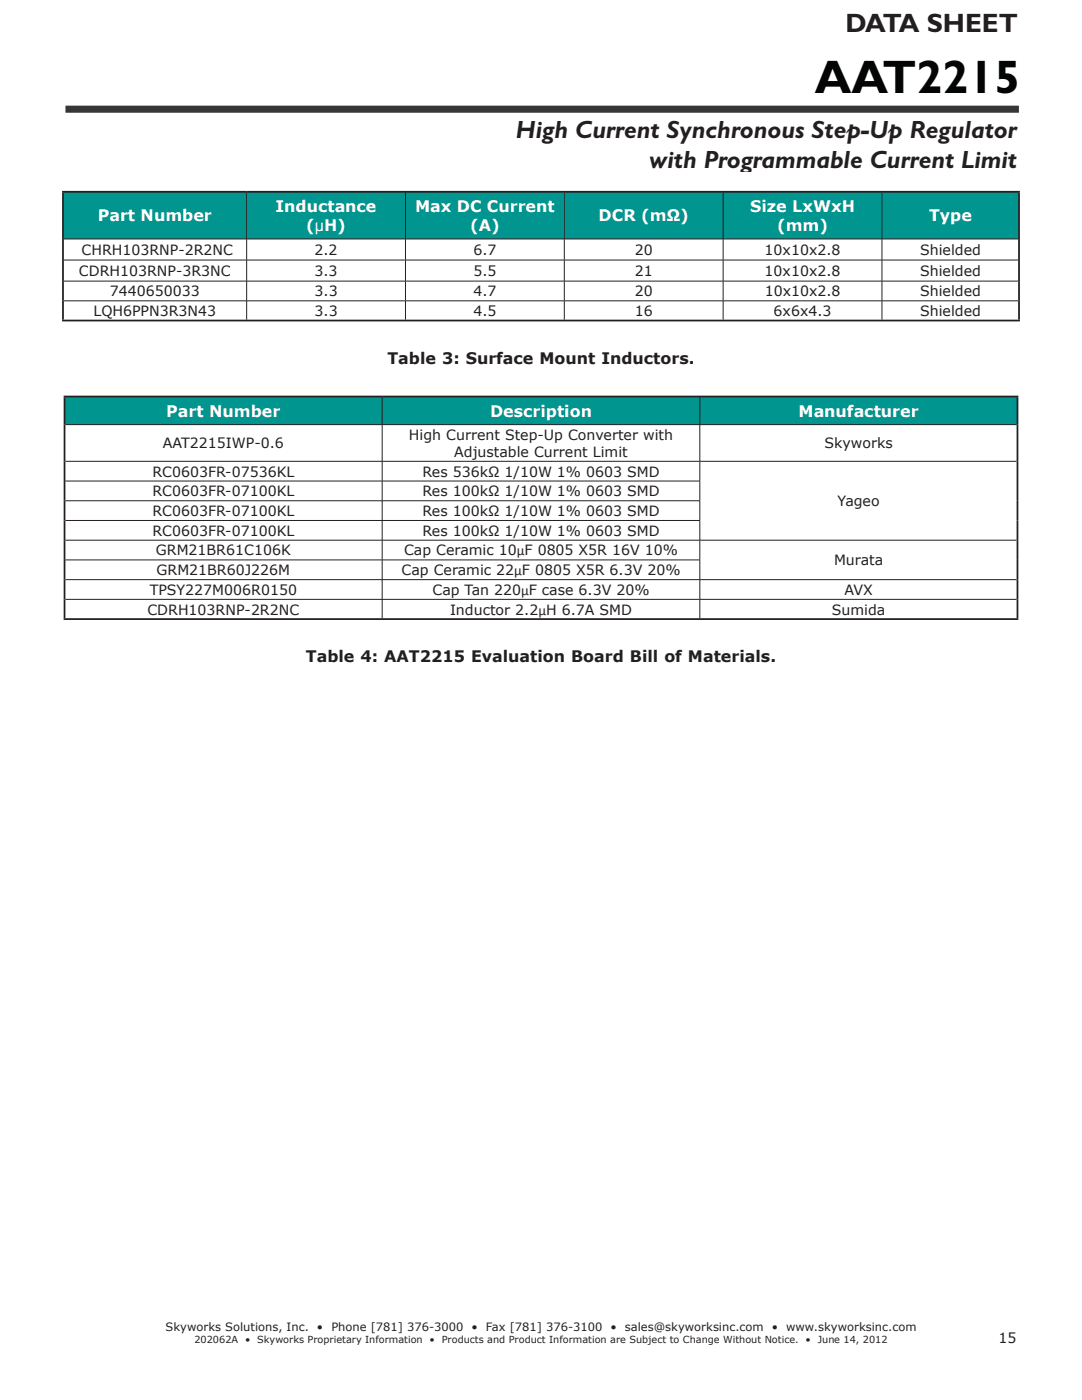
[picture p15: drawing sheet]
<svg xmlns="http://www.w3.org/2000/svg" width="216mm" height="279mm" viewBox="0 0 216 279" stroke-linecap="round" stroke-linejoin="round" font-family="sans-serif">
<defs><g id="words">
<text font-size="9.4" fill="#030404" x="162.6" y="18.5">AAT2215</text>
<text font-size="5.3" fill="#231f20" x="168.7" y="6.4">DATA SHEET</text>
<g font-size="5" fill="#231f20">
<text x="103" y="27.5">High Current Synchronous Step-Up Regulator</text>
<text x="129.6" y="33.4">with Programmable Current Limit</text>
</g>
<g font-size="3.2" fill="#fff">
<text x="19.5" y="44.2">Part Number</text>
<text x="55" y="42.3">Inductance</text>
<text x="61.1" y="46.1">(μH)</text>
<text x="82.8" y="42.3">Max DC Current</text>
<text x="93.8" y="46.1">(A)</text>
<text x="119.5" y="44.2">DCR (mΩ)</text>
<text x="149.7" y="42.3">Size LxWxH</text>
<text x="155.1" y="46.1">(mm)</text>
<text x="185.4" y="44.2">Type</text>
<text x="33.2" y="83.2">Part Number</text>
<text x="97.8" y="83.2">Description</text>
<text x="159.4" y="83.2">Manufacturer</text>
</g>
<g font-size="3.2" fill="#231f20">
<text x="77.3" y="72.6">Table 3: Surface Mount Inductors.</text>
<text x="61" y="132.2">Table 4: AAT2215 Evaluation Board Bill of Materials.</text>
</g>
<g font-size="2.8" fill="#231f20">
<text x="16.3" y="50.9">CHRH103RNP-2R2NC</text>
<text x="62.8" y="50.9">2.2</text>
<text x="94.4" y="50.9">6.7</text>
<text x="126.7" y="50.9">20</text>
<text x="152.6" y="50.9">10x10x2.8</text>
<text x="183.6" y="50.9">Shielded</text>
<text x="15.7" y="55.1">CDRH103RNP-3R3NC</text>
<text x="21.9" y="59.1">7440650033</text>
<text x="62.8" y="55.1">3.3</text>
<text x="62.8" y="59.1">3.3</text>
<text x="94.5" y="55.1">5.5</text>
<text x="94.5" y="59.1">4.7</text>
<text x="126.7" y="55.1">21</text>
<text x="126.7" y="59.1">20</text>
<text x="152.6" y="55.1">10x10x2.8</text>
<text x="152.6" y="59.1">10x10x2.8</text>
<text x="183.6" y="55.1">Shielded</text>
<text x="183.6" y="59.1">Shielded</text>
<text x="18.7" y="63.1">LQH6PPN3R3N43</text>
<text x="62.8" y="63.1">3.3</text>
<text x="94.5" y="63.1">4.5</text>
<text x="126.7" y="63.1">16</text>
<text x="154.4" y="63.1">6x6x4.3</text>
<text x="183.6" y="63.1">Shielded</text>
<text x="32.5" y="89.5">AAT2215IWP-0.6</text>
<text x="81.6" y="87.8">High Current Step-Up Converter with</text>
<text x="164.5" y="89.5">Skyworks</text>
<text x="30.4" y="95.1">RC0603FR-07536KL</text>
<text x="84.3" y="95.1">Res 536kΩ 1/10W 1% 0603 SMD</text>
<text x="90.6" y="91.2">Adjustable Current Limit</text>
<text x="30.4" y="99">RC0603FR-07100KL</text>
<text x="84.3" y="99">Res 100kΩ 1/10W 1% 0603 SMD</text>
<text x="167.1" y="101">Yageo</text>
<text x="30.4" y="106.9">RC0603FR-07100KL</text>
<text x="30.4" y="103">RC0603FR-07100KL</text>
<text x="84.3" y="106.9">Res 100kΩ 1/10W 1% 0603 SMD</text>
<text x="84.3" y="103">Res 100kΩ 1/10W 1% 0603 SMD</text>
<text x="31.1" y="110.9">GRM21BR61C106K</text>
<text x="80.6" y="110.9">Cap Ceramic 10μF 0805 X5R 16V 10%</text>
<text x="166.4" y="112.8">Murata</text>
<text x="29.9" y="118.7">TPSY227M006R0150</text>
<text x="31.2" y="114.8">GRM21BR60J226M</text>
<text x="80.1" y="114.8">Cap Ceramic 22μF 0805 X5R 6.3V 20%</text>
<text x="86.3" y="118.7">Cap Tan 220μF case 6.3V 20%</text>
<text x="168.5" y="118.7">AVX</text>
<text x="29.4" y="122.7">CDRH103RNP-2R2NC</text>
<text x="89.8" y="122.7">Inductor 2.2μH 6.7A SMD</text>
<text x="166" y="122.7">Sumida</text>
<text x="199.3" y="267.9">15</text>
</g>
<g font-size="2.3" fill="#231f20">
<text x="33.1" y="265.7">Skyworks Solutions, Inc.</text>
<text x="63.3" y="265.7">•</text>
<text x="66.1" y="265.7">Phone [781] 376-3000</text>
<text x="94.1" y="265.7">•</text>
<text x="97" y="265.7">Fax [781] 376-3100</text>
<text x="121.8" y="265.7">•</text>
<text x="124.7" y="265.7">sales@skyworksinc.com</text>
<text x="154" y="265.7">•</text>
<text x="156.9" y="265.7">www.skyworksinc.com</text>
</g>
<g font-size="1.9" fill="#231f20">
<text x="38.8" y="268">202062A</text>
<text x="48.9" y="268">•</text>
<text x="51.3" y="268">Skyworks Proprietary Information</text>
<text x="85.7" y="268">•</text>
<text x="88.1" y="268">Products and Product Information are Subject to Change Without Notice.</text>
<text x="160.8" y="268">•</text>
<text x="163.2" y="268">June 14, 2012</text>
</g>
</g></defs>
<path d="M13.1 21.8h190.2" fill="none" stroke="#363639" stroke-width="1.4" stroke-linecap="butt"/>
<path d="M193.7 265.4h9.5v3.4h-9.5z" fill="#fff"/>
<path d="M12.6 38.3h36.6v9.4h-36.6zM49.2 38.3h31.7v9.4h-31.7zM80.9 38.3h31.7v9.4h-31.7zM112.6 38.3h31.7v9.4h-31.7zM144.3 38.3h31.7v9.4h-31.7zM176 38.3h27.3v9.4h-27.3z" fill="#00958f"/>
<g fill="none" stroke="#231f20" stroke-width=".2">
<path d="M49.2 38.5v9.1M80.9 38.5v9.1M112.6 38.5v9.1M144.3 38.5v9.1M176 38.5v9.1M12.7 47.7h190.5M12.7 51.9h190.5M12.7 56.1h68.2M49.2 47.7v4.2M49.2 51.9v4.2M49.2 56.1v3.9M80.9 47.7v4.2"/>
<path d="M80.9 51.9v4.2M80.9 56.1v3.9M80.9 56.1h122.3M112.6 47.7v4.2M112.6 51.9v4.2M112.6 56.1v3.9M144.3 47.7v4.2M144.3 51.9v4.2M144.3 56.1v3.9M176 47.7v4.2M176 51.9v4.2M176 56.1v3.9"/>
<path d="M12.7 60h68.2M49.2 60.1v3.7M80.9 60.1v3.7M80.9 60h122.3M112.6 60.1v3.7M144.3 60.1v3.7M176 60.1v3.7"/>
</g>
<path d="M12.4 38.3h191.1M12.6 38.5v25.3M203.3 38.5v25.3M12.4 64h191.1" fill="none" stroke="#231f20" stroke-width=".35"/>
<path d="M12.9 79.1h63.4v5.6h-63.4zM76.3 79.1h63.3v5.6h-63.3zM139.6 79.1h63.4v5.6h-63.4z" fill="#00958f"/>
<g fill="none" stroke="#231f20" stroke-width=".2">
<path d="M76.3 79.3v5.4M139.6 79.3v5.4M13.1 92.1h126.5M13.1 96h126.6M13.1 99.9h126.6M13.1 84.7h189.7M76.3 84.8v7.2M76.3 92.1v3.9M76.3 96v3.9M76.3 100v3.8M139.6 84.8v7.2M139.6 92.1v3.9"/>
<path d="M139.6 96v3.9M139.6 100v3.8M139.6 92.1h63.2M13.1 103.9h126.6M13.1 107.8h189.7M13.1 111.7h126.6M13.1 115.7h189.7M13.1 119.6h189.7M76.3 103.9v3.9M76.3 107.9v3.8M76.3 111.8v3.8M76.3 115.7v3.9"/>
<path d="M76.3 119.7v3.7M139.6 103.9v3.9M139.6 107.9v3.8M139.6 111.8v3.8M139.6 115.7v3.9M139.6 119.7v3.7"/>
</g>
<path d="M12.7 79.1h190.5M12.9 79.3v44.1M203 79.3v44.1M12.7 123.6h190.5" fill="none" stroke="#231f20" stroke-width=".35"/>
<use href="#words"/>
</svg>
